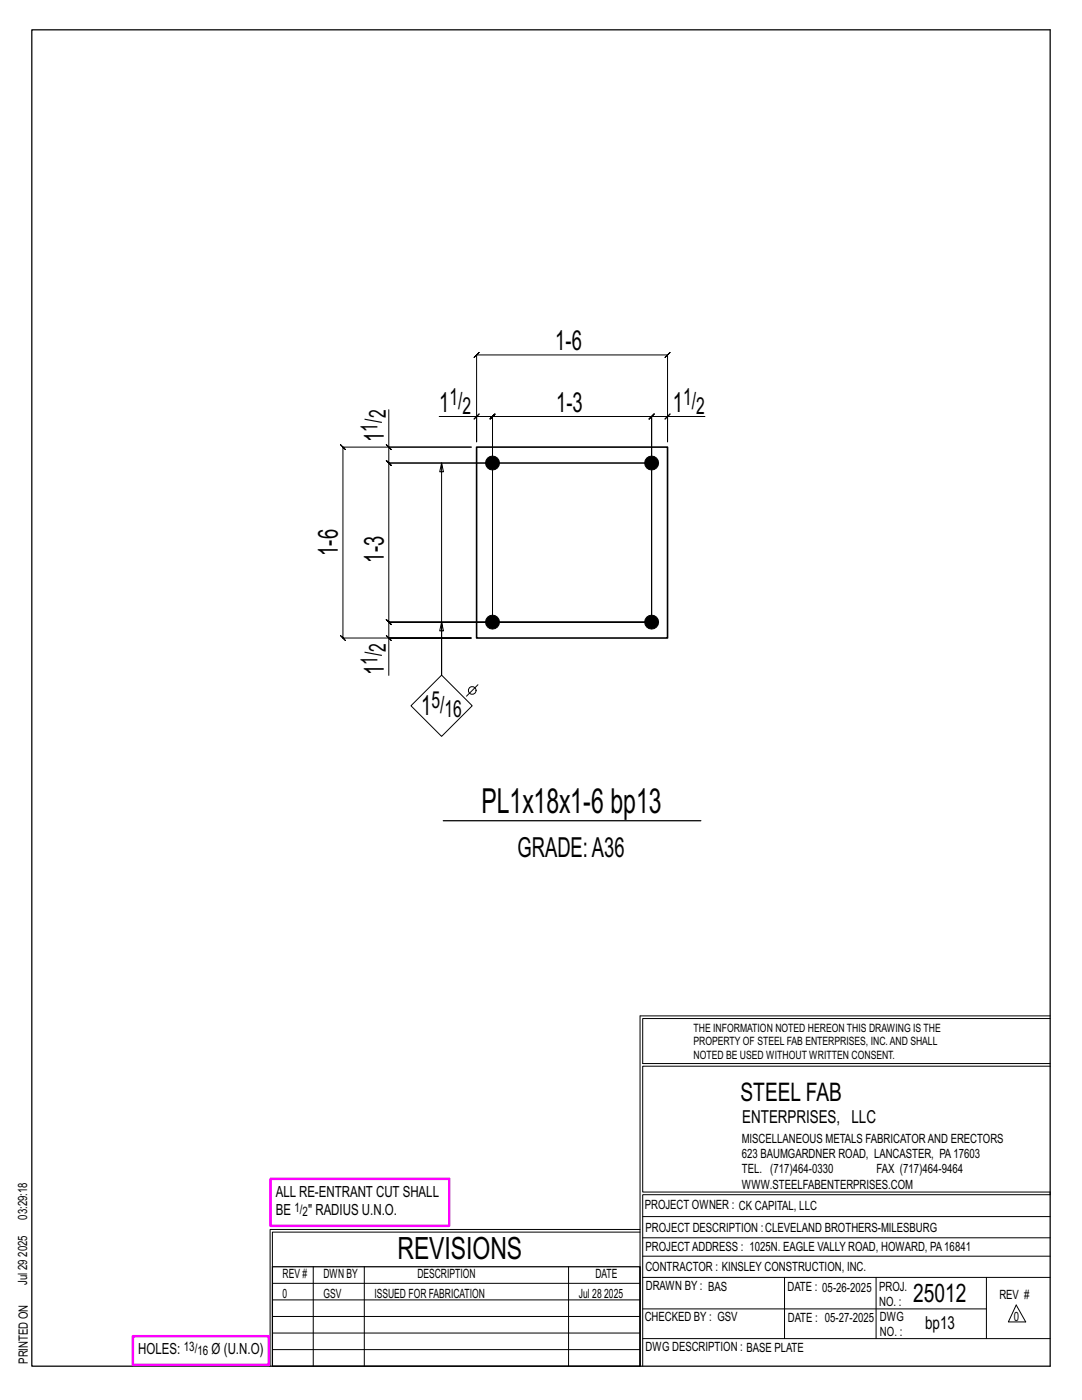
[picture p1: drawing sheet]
<svg xmlns="http://www.w3.org/2000/svg" width="216mm" height="279mm" viewBox="0 0 216 279" stroke-linecap="round" stroke-linejoin="round" font-family="sans-serif">
<defs><g id="words">
<text font-size="6.9" x="96.1" y="162.3">PL1x18x1-6 bp13</text>
<text font-size="6.1" x="79.3" y="251.3">REVISIONS</text>
<g font-size="5.5">
<text x="110.8" y="69.8">1-6</text>
<text x="87.6" y="82.1">1</text>
<text x="111" y="82.1">1-3</text>
<text x="134.3" y="82.1">1</text>
<text x="76.6" y="88.2" transform="rotate(-90 76.6 88.2)">1</text>
<text x="67.4" y="110.9" transform="rotate(-90 67.4 110.9)">1-6</text>
<text x="76.6" y="112.3" transform="rotate(-90 76.6 112.3)">1-3</text>
<text x="76.6" y="134.8" transform="rotate(-90 76.6 134.8)">1</text>
<text x="84" y="142.6">1</text>
<text x="103.3" y="171.1">GRADE:A36</text>
</g>
<g font-size="5.1">
<text x="147.8" y="219.8">STEEL FAB</text>
<text x="182.2" y="259.9">25012</text>
</g>
<g font-size="4.7">
<text x="77" y="83.5" transform="rotate(-90 77 83.5)">2</text>
<text x="89.7" y="80.9">1/</text>
<text x="92.3" y="82.5">2</text>
<text x="136.3" y="80.9">1/</text>
<text x="138.9" y="82.5">2</text>
<text x="75.3" y="86.1" transform="rotate(-90 75.3 86.1)">1/</text>
<text x="77" y="130.1" transform="rotate(-90 77 130.1)">2</text>
<text x="75.3" y="132.7" transform="rotate(-90 75.3 132.7)">1/</text>
<text x="86.1" y="141.4">5/</text>
<text x="88.7" y="143">16</text>
</g>
<g font-size="3.6">
<text x="148.1" y="224.1">ENTERPRISES, LLC</text>
<text x="184.6" y="265.2">bp13</text>
</g>
<g font-size="3.1">
<text x="55" y="238.9">ALL RE-ENTRANT CUT SHALL</text>
<text x="55" y="242.5">BE</text>
<text x="61.5" y="242.5">&quot; RADIUS U.N.O.</text>
<text x="27.6" y="270.2">HOLES:</text>
<text x="42.2" y="270.2">Ø (U.N.O)</text>
</g>
<g font-size="2.6">
<text x="58.8" y="241.8">1/</text>
<text x="60.4" y="242.7">2</text>
<text x="36.7" y="269.6">13/</text>
<text x="39.4" y="270.5">16</text>
</g>
<g font-size="2.5">
<text x="148" y="231.2">623 BAUMGARDNER ROAD, LANCASTER, PA17603</text>
<text x="148" y="228.1">MISCELLANEOUS METALS FABRICATORAND ERECTORS</text>
<text x="148" y="237.2">WWW.STEELFABENTERPRISES.COM</text>
<text x="148" y="234.2">TEL. (717)464-0330</text>
<text x="174.9" y="234.2">FAX (717)464-9464</text>
<text x="5.4" y="243.4" transform="rotate(-90 5.4 243.4)">03:29:18</text>
<text x="128.7" y="241.3">PROJECT OWNER : CK CAPITAL, LLC</text>
<text x="128.8" y="246">PROJECT DESCRIPTION :CLEVELAND BROTHERS-MILESBURG</text>
<text x="5.4" y="250.8" transform="rotate(-90 5.4 250.8)">2025</text>
<text x="128.8" y="249.7">PROJECTADDRESS : 1025N. EAGLE VALLY ROAD, HOWARD, PA16841</text>
<text x="5.4" y="256.5" transform="rotate(-90 5.4 256.5)">Jul 29</text>
<text x="56.4" y="255">REV #</text>
<text x="64.5" y="255">DWN BY</text>
<text x="83.3" y="255">DESCRIPTION</text>
<text x="118.8" y="255">DATE</text>
<text x="128.8" y="253.7">CONTRACTOR : KINSLEY CONSTRUCTION, INC.</text>
<text x="128.9" y="257.5">DRAWN BY : BAS</text>
<text x="157.1" y="257.6">DATE : 05-26-2025</text>
<text x="175.4" y="257.7">PROJ.</text>
<text x="56.4" y="259">0</text>
<text x="64.5" y="259">GSV</text>
<text x="74.7" y="259">ISSUED FOR FABRICATION</text>
<text x="115.5" y="259">Jul 28</text>
<text x="120.6" y="259">2025</text>
<text x="128.6" y="263.7">CHECKED BY : GSV</text>
<text x="157.2" y="263.7">DATE : 05-27-2025</text>
<text x="175.4" y="260.7">NO. :</text>
<text x="175.6" y="263.7">DWG</text>
<text x="199.4" y="259.2">REV #</text>
<text x="202.3" y="263.7">0</text>
<text x="128.8" y="269.7">DWG DESCRIPTION : BASE PLATE</text>
<text x="175.6" y="266.7">NO. :</text>
<text x="5.5" y="272.2" transform="rotate(-90 5.5 272.2)">PRINTED ON</text>
</g>
<g font-size="2.3">
<text x="138.4" y="208.6">PROPERTY OF STEEL FAB ENTERPRISES, INC.AND SHALL</text>
<text x="138.4" y="205.9">THE INFORMATION NOTED HEREON THIS DRAWING IS THE</text>
<text x="138.4" y="211.3">NOTED BE USED WITHOUT WRITTEN CONSENT.</text>
</g>
</g></defs>
<g fill="none" stroke="#000" stroke-width=".2">
<path d="M77.1 88.7l1 1zM77.6 81.8v7.4h16.4h-25.6l-.5-.5 1 1-.5-.5v38.1l-.5-.5 1 1-.5-.5h25.6h-16.4v7.5M77.6 89.2v3.2l-.5-.5 1 1-.5-.5h52.4h-52.4l-.5-.5 1 1-.5-.5v31.8l-.5-.5 1 1-.5-.5h52.4h-52.4l-.5-.5 1 1-.5-.5v3.1M87.6 83.1h7.5v5.1v-17.4l-.5 .5 1-1-.5 .5h38.1l-.5 .5 1-1-.5 .5v17.4v-5.1h7.5M88.1 92.4l-.4 1.8h.8l-.4-1.8v42.3v-10.5l.4 1.7h-.8l.4-1.7M95.1 83.1h3.2l-.5 .5 1-1-.5 .5v41.1v-41.1l-.5 .5 1-1-.5 .5h31.7l-.5 .5 1-1-.5 .5v41.1v-41.1l-.5 .5 1-1-.5 .5h3.2M95.6 82.6l-1 1zM133.7 82.6l-1 1zM77.1 126.8l1 1zM88.1 134.7l6.1 6.2-6.1 6.1-6.1-6.1zM95.4 136.6l-2.3 2.3M127.7 202.7v70"/>
<path d="M127.7 202.7h81.8M209.5 203.3h-81.3v9h81.3M209.5 212.8h-81.3v25.1h81.3v.5h-81.3v34.3M54.4 259.4h73.3M54.4 256.1h73.3M62.5 252.8v19.9M72.7 252.8v19.9M113.4 252.8v19.9M127.7 245.4h-73.8v27.3M127.7 245.9h-73.3v6.9M128.2 242.8h81.3M128.2 254.9h81.3"/>
<path d="M128.2 250.7h81.3M128.2 247h81.3M156.5 254.9v12.2M174.8 254.9v12.2M196.8 254.9v12.2M54.4 269.3h73.3M54.4 266h73.3M54.4 262.7h73.3M128.2 261.2h68.6M128.2 267.1h81.3M202.8 260.4l1.9 3.4h-3.5z"/>
<circle cx="94.2" cy="137.8" r=".76"/>
</g>
<path d="M6.3 6h203.2v266.7h-203.2zM88.5 163.8h51.3M54.4 252.8h73.3v19.9h-73.3z" fill="none" stroke="#000" stroke-width=".25"/>
<path d="M54 235.3h35.6v9.3h-35.6zM26.5 266.7h27.1v5.7h-27.1z" fill="none" stroke="#f0f" stroke-width=".5"/>
<g fill="#000" stroke="#000" stroke-width=".2">
<circle cx="98.3" cy="92.4" r="1.39"/>
<circle cx="130" cy="92.4" r="1.39"/>
<circle cx="98.3" cy="124.2" r="1.39"/>
<circle cx="130" cy="124.2" r="1.39"/>
</g>
<path d="M95.1 89.2h38.1v38.1h-38.1z" fill="none" stroke="#000" stroke-width=".32"/>
<use href="#words"/>
</svg>
